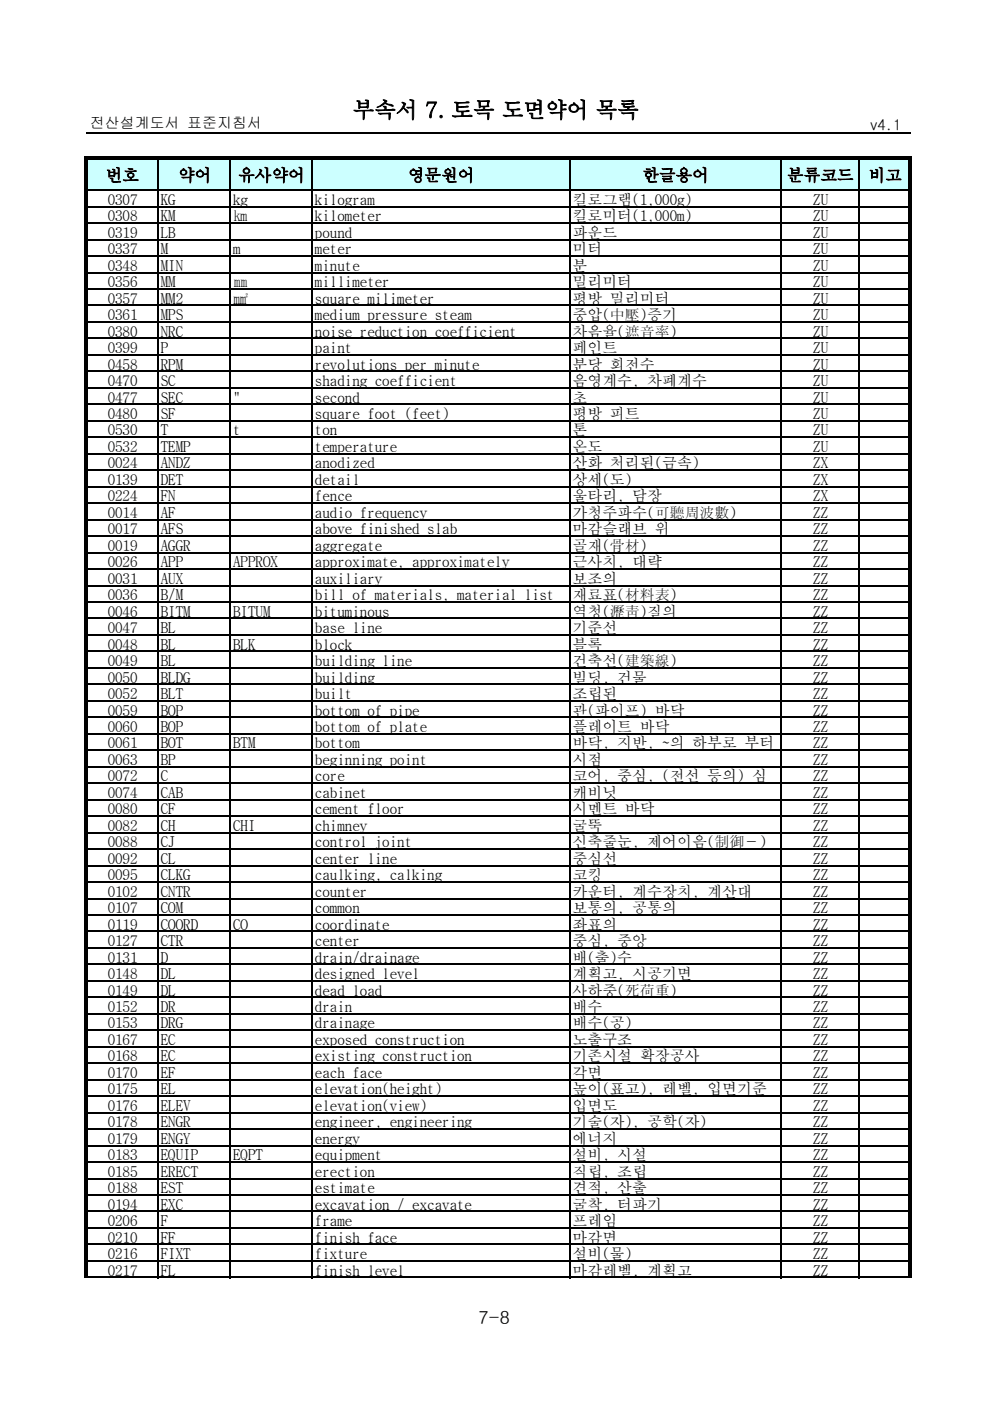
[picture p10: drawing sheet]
<svg xmlns="http://www.w3.org/2000/svg" width="210mm" height="297mm" viewBox="0 0 210 297" stroke-linecap="round" stroke-linejoin="round" font-family="sans-serif">
<defs><g id="words">
<text font-size="4.6" x="74.8" y="24.9">부속서 7. 토목 도면약어 목록</text>
<text font-size="3.9" x="101.4" y="280.8">7-8</text>
<g font-size="3.5">
<text x="22.4" y="38.4">번호</text>
<text x="37.8" y="38.4">약어</text>
<text x="50.5" y="38.4">유사약어</text>
<text x="86.5" y="38.4">영문원어</text>
<text x="136.2" y="38.4">한글용어</text>
<text x="166.9" y="38.4">분류코드</text>
<text x="184.2" y="38.4">비고</text>
</g>
<g font-size="3.2">
<text x="19" y="27.1">전산설계도서 표준지침서</text>
<text x="184.6" y="27.5">v4.1</text>
<text x="22.8" y="46.9">0308</text>
<text x="22.8" y="43.4">0307</text>
<text x="34.1" y="43.4">KG</text>
<text x="34.1" y="46.9">KM</text>
<text x="49.4" y="46.9">㎞</text>
<text x="49.4" y="43.4">kg</text>
<text x="66.8" y="43.4">kilogram</text>
<text x="66.8" y="46.9">kilometer</text>
<text x="121.4" y="43.4">킬로그램(1,000g)</text>
<text x="121.4" y="46.9">킬로미터(1,000m)</text>
<text x="172.5" y="43.4">ZU</text>
<text x="172.5" y="46.9">ZU</text>
<text x="22.8" y="53.9">0337</text>
<text x="22.8" y="50.4">0319</text>
<text x="34.1" y="53.9">M</text>
<text x="34.1" y="50.4">LB</text>
<text x="49.4" y="53.9">m</text>
<text x="66.8" y="50.4">pound</text>
<text x="66.8" y="53.9">meter</text>
<text x="121.4" y="50.4">파운드</text>
<text x="121.4" y="53.9">미터</text>
<text x="172.5" y="50.4">ZU</text>
<text x="172.5" y="53.9">ZU</text>
<text x="22.8" y="57.4">0348</text>
<text x="34.1" y="57.4">MIN</text>
<text x="66.8" y="57.4">minute</text>
<text x="121.4" y="57.4">분</text>
<text x="172.5" y="57.4">ZU</text>
<text x="22.8" y="60.9">0356</text>
<text x="22.8" y="64.4">0357</text>
<text x="34.1" y="60.9">MM</text>
<text x="34.1" y="64.4">MM2</text>
<text x="49.4" y="60.9">㎜</text>
<text x="49.4" y="64.4">㎟</text>
<text x="66.8" y="60.9">millimeter</text>
<text x="66.8" y="64.4">square milimeter</text>
<text x="121.4" y="64.4">평방 밀리미터</text>
<text x="121.4" y="60.9">밀리미터</text>
<text x="172.5" y="60.9">ZU</text>
<text x="172.5" y="64.4">ZU</text>
<text x="22.8" y="67.9">0361</text>
<text x="22.8" y="71.4">0380</text>
<text x="34.1" y="67.9">MPS</text>
<text x="34.1" y="71.4">NRC</text>
<text x="66.8" y="67.9">medium pressure steam</text>
<text x="66.8" y="71.4">noise reduction coefficient</text>
<text x="121.4" y="67.9">중압(中壓)증기</text>
<text x="121.4" y="71.4">차음율(遮音率)</text>
<text x="172.5" y="67.9">ZU</text>
<text x="172.5" y="71.4">ZU</text>
<text x="22.8" y="74.9">0399</text>
<text x="34.1" y="74.9">P</text>
<text x="66.8" y="74.9">paint</text>
<text x="121.4" y="74.9">페인트</text>
<text x="172.5" y="74.9">ZU</text>
<text x="22.8" y="78.4">0458</text>
<text x="22.8" y="81.9">0470</text>
<text x="34.1" y="78.4">RPM</text>
<text x="34.1" y="81.9">SC</text>
<text x="66.8" y="78.4">revolutions per minute</text>
<text x="66.8" y="81.9">shading coefficient</text>
<text x="121.4" y="78.4">분당 회전수</text>
<text x="121.4" y="81.9">음영계수, 차폐계수</text>
<text x="172.5" y="78.4">ZU</text>
<text x="172.5" y="81.9">ZU</text>
<text x="22.8" y="85.3">0477</text>
<text x="22.8" y="88.8">0480</text>
<text x="34.1" y="85.3">SEC</text>
<text x="34.1" y="88.8">SF</text>
<text x="49.4" y="85.3">&quot;</text>
<text x="66.8" y="85.3">second</text>
<text x="66.8" y="88.8">square foot (feet)</text>
<text x="121.4" y="88.8">평방 피트</text>
<text x="121.4" y="85.3">초</text>
<text x="172.5" y="88.8">ZU</text>
<text x="172.5" y="85.3">ZU</text>
<text x="22.8" y="92.3">0530</text>
<text x="22.8" y="95.8">0532</text>
<text x="34.1" y="92.3">T</text>
<text x="34.1" y="95.8">TEMP</text>
<text x="49.4" y="92.3">t</text>
<text x="66.8" y="92.3">ton</text>
<text x="66.8" y="95.8">temperature</text>
<text x="121.4" y="95.8">온도</text>
<text x="121.4" y="92.3">톤</text>
<text x="172.5" y="95.8">ZU</text>
<text x="172.5" y="92.3">ZU</text>
<text x="22.8" y="99.3">0024</text>
<text x="34.1" y="99.3">ANDZ</text>
<text x="66.8" y="99.3">anodized</text>
<text x="121.4" y="99.3">산화 처리된(금속)</text>
<text x="172.5" y="99.3">ZX</text>
<text x="22.8" y="102.8">0139</text>
<text x="22.8" y="106.3">0224</text>
<text x="34.1" y="102.8">DET</text>
<text x="34.1" y="106.3">FN</text>
<text x="66.8" y="102.8">detail</text>
<text x="66.8" y="106.3">fence</text>
<text x="121.4" y="102.8">상세(도)</text>
<text x="121.4" y="106.3">울타리, 담장</text>
<text x="172.5" y="102.8">ZX</text>
<text x="172.5" y="106.3">ZX</text>
<text x="22.8" y="109.8">0014</text>
<text x="22.8" y="113.3">0017</text>
<text x="34.1" y="109.8">AF</text>
<text x="34.1" y="113.3">AFS</text>
<text x="66.8" y="109.8">audio frequency</text>
<text x="66.8" y="113.3">above finished slab</text>
<text x="121.4" y="109.8">가청주파수(可聽周波數)</text>
<text x="121.4" y="113.3">마감슬래브 위</text>
<text x="172.5" y="109.8">ZZ</text>
<text x="172.5" y="113.3">ZZ</text>
<text x="22.8" y="116.8">0019</text>
<text x="34.1" y="116.8">AGGR</text>
<text x="66.8" y="116.8">aggregate</text>
<text x="121.4" y="116.8">골재(骨材)</text>
<text x="172.5" y="116.8">ZZ</text>
<text x="22.8" y="120.3">0026</text>
<text x="22.8" y="123.8">0031</text>
<text x="34.1" y="120.3">APP</text>
<text x="34.1" y="123.8">AUX</text>
<text x="49.4" y="120.3">APPROX</text>
<text x="66.8" y="120.3">approximate, approximately</text>
<text x="66.8" y="123.8">auxiliary</text>
<text x="121.4" y="120.3">근사치, 대략</text>
<text x="121.4" y="123.8">보조의</text>
<text x="172.5" y="120.3">ZZ</text>
<text x="172.5" y="123.8">ZZ</text>
<text x="22.8" y="127.3">0036</text>
<text x="22.8" y="130.7">0046</text>
<text x="34.1" y="127.3">B/M</text>
<text x="34.1" y="130.7">BITM</text>
<text x="49.4" y="130.7">BITUM</text>
<text x="66.8" y="127.3">bill of materials, material list</text>
<text x="66.8" y="130.7">bituminous</text>
<text x="121.4" y="127.3">재료표(材料表)</text>
<text x="121.4" y="130.7">역청(瀝靑)질의</text>
<text x="172.5" y="127.3">ZZ</text>
<text x="172.5" y="130.7">ZZ</text>
<text x="22.8" y="137.7">0048</text>
<text x="22.8" y="134.2">0047</text>
<text x="34.1" y="137.7">BL</text>
<text x="34.1" y="134.2">BL</text>
<text x="49.4" y="137.7">BLK</text>
<text x="66.8" y="137.7">block</text>
<text x="66.8" y="134.2">base line</text>
<text x="121.4" y="134.2">기준선</text>
<text x="121.4" y="137.7">블록</text>
<text x="172.5" y="134.2">ZZ</text>
<text x="172.5" y="137.7">ZZ</text>
<text x="22.8" y="141.2">0049</text>
<text x="34.1" y="141.2">BL</text>
<text x="66.8" y="141.2">building line</text>
<text x="121.4" y="141.2">건축선(建築線)</text>
<text x="172.5" y="141.2">ZZ</text>
<text x="22.8" y="148.2">0052</text>
<text x="22.8" y="144.7">0050</text>
<text x="34.1" y="148.2">BLT</text>
<text x="34.1" y="144.7">BLDG</text>
<text x="66.8" y="148.2">built</text>
<text x="66.8" y="144.7">building</text>
<text x="121.4" y="144.7">빌딩, 건물</text>
<text x="121.4" y="148.2">조립된</text>
<text x="172.5" y="144.7">ZZ</text>
<text x="172.5" y="148.2">ZZ</text>
<text x="22.8" y="151.7">0059</text>
<text x="22.8" y="155.2">0060</text>
<text x="34.1" y="151.7">BOP</text>
<text x="34.1" y="155.2">BOP</text>
<text x="66.8" y="151.7">bottom of pipe</text>
<text x="66.8" y="155.2">bottom of plate</text>
<text x="121.4" y="151.7">관(파이프) 바닥</text>
<text x="121.4" y="155.2">플레이트 바닥</text>
<text x="172.5" y="151.7">ZZ</text>
<text x="172.5" y="155.2">ZZ</text>
<text x="22.8" y="158.7">0061</text>
<text x="34.1" y="158.7">BOT</text>
<text x="49.4" y="158.7">BTM</text>
<text x="66.8" y="158.7">bottom</text>
<text x="121.4" y="158.7">바닥, 지반, ~의 하부로 부터</text>
<text x="172.5" y="158.7">ZZ</text>
<text x="22.8" y="162.2">0063</text>
<text x="22.8" y="165.7">0072</text>
<text x="34.1" y="162.2">BP</text>
<text x="34.1" y="165.7">C</text>
<text x="66.8" y="162.2">beginning point</text>
<text x="66.8" y="165.7">core</text>
<text x="121.4" y="162.2">시점</text>
<text x="121.4" y="165.7">코어, 중심, (전선 등의) 심</text>
<text x="172.5" y="162.2">ZZ</text>
<text x="172.5" y="165.7">ZZ</text>
<text x="22.8" y="169.2">0074</text>
<text x="22.8" y="172.7">0080</text>
<text x="34.1" y="169.2">CAB</text>
<text x="34.1" y="172.7">CF</text>
<text x="66.8" y="169.2">cabinet</text>
<text x="66.8" y="172.7">cement floor</text>
<text x="121.4" y="169.2">캐비닛</text>
<text x="121.4" y="172.7">시멘트 바닥</text>
<text x="172.5" y="169.2">ZZ</text>
<text x="172.5" y="172.7">ZZ</text>
<text x="22.8" y="176.1">0082</text>
<text x="22.8" y="179.6">0088</text>
<text x="34.1" y="176.1">CH</text>
<text x="34.1" y="179.6">CJ</text>
<text x="49.4" y="176.1">CHI</text>
<text x="66.8" y="176.1">chimney</text>
<text x="66.8" y="179.6">control joint</text>
<text x="121.4" y="176.1">굴뚝</text>
<text x="121.4" y="179.6">신축줄눈, 제어이음(制御－)</text>
<text x="172.5" y="176.1">ZZ</text>
<text x="172.5" y="179.6">ZZ</text>
<text x="22.8" y="183.1">0092</text>
<text x="34.1" y="183.1">CL</text>
<text x="66.8" y="183.1">center line</text>
<text x="121.4" y="183.1">중심선</text>
<text x="172.5" y="183.1">ZZ</text>
<text x="22.8" y="186.6">0095</text>
<text x="22.8" y="190.1">0102</text>
<text x="34.1" y="186.6">CLKG</text>
<text x="34.1" y="190.1">CNTR</text>
<text x="66.8" y="186.6">caulking, calking</text>
<text x="66.8" y="190.1">counter</text>
<text x="121.4" y="186.6">코킹</text>
<text x="121.4" y="190.1">카운터, 계수장치, 계산대</text>
<text x="172.5" y="186.6">ZZ</text>
<text x="172.5" y="190.1">ZZ</text>
<text x="22.8" y="193.6">0107</text>
<text x="22.8" y="197.1">0119</text>
<text x="34.1" y="193.6">COM</text>
<text x="34.1" y="197.1">COORD</text>
<text x="49.4" y="197.1">CO</text>
<text x="66.8" y="193.6">common</text>
<text x="66.8" y="197.1">coordinate</text>
<text x="121.4" y="197.1">좌표의</text>
<text x="121.4" y="193.6">보통의, 공통의</text>
<text x="172.5" y="193.6">ZZ</text>
<text x="172.5" y="197.1">ZZ</text>
<text x="22.8" y="200.6">0127</text>
<text x="34.1" y="200.6">CTR</text>
<text x="66.8" y="200.6">center</text>
<text x="121.4" y="200.6">중심, 중앙</text>
<text x="172.5" y="200.6">ZZ</text>
<text x="22.8" y="204.1">0131</text>
<text x="22.8" y="207.6">0148</text>
<text x="34.1" y="204.1">D</text>
<text x="34.1" y="207.6">DL</text>
<text x="66.8" y="204.1">drain/drainage</text>
<text x="66.8" y="207.6">designed level</text>
<text x="121.4" y="204.1">배(출)수</text>
<text x="121.4" y="207.6">계획고, 시공기면</text>
<text x="172.5" y="207.6">ZZ</text>
<text x="172.5" y="204.1">ZZ</text>
<text x="22.8" y="211.1">0149</text>
<text x="22.8" y="214.6">0152</text>
<text x="34.1" y="211.1">DL</text>
<text x="34.1" y="214.6">DR</text>
<text x="66.8" y="211.1">dead load</text>
<text x="66.8" y="214.6">drain</text>
<text x="121.4" y="211.1">사하중(死荷重)</text>
<text x="121.4" y="214.6">배수</text>
<text x="172.5" y="211.1">ZZ</text>
<text x="172.5" y="214.6">ZZ</text>
<text x="22.8" y="218.1">0153</text>
<text x="22.8" y="221.6">0167</text>
<text x="34.1" y="218.1">DRG</text>
<text x="34.1" y="221.6">EC</text>
<text x="66.8" y="218.1">drainage</text>
<text x="66.8" y="221.6">exposed construction</text>
<text x="121.4" y="218.1">배수(공)</text>
<text x="121.4" y="221.6">노출구조</text>
<text x="172.5" y="221.6">ZZ</text>
<text x="172.5" y="218.1">ZZ</text>
<text x="22.8" y="225">0168</text>
<text x="34.1" y="225">EC</text>
<text x="66.8" y="225">existing construction</text>
<text x="121.4" y="225">기존시설 확장공사</text>
<text x="172.5" y="225">ZZ</text>
<text x="22.8" y="232">0175</text>
<text x="22.8" y="228.5">0170</text>
<text x="34.1" y="232">EL</text>
<text x="34.1" y="228.5">EF</text>
<text x="66.8" y="232">elevation(height)</text>
<text x="66.8" y="228.5">each face</text>
<text x="121.4" y="228.5">각면</text>
<text x="121.4" y="232">높이(표고), 레벨, 입면기준</text>
<text x="172.5" y="228.5">ZZ</text>
<text x="172.5" y="232">ZZ</text>
<text x="22.8" y="235.5">0176</text>
<text x="22.8" y="239">0178</text>
<text x="34.1" y="235.5">ELEV</text>
<text x="34.1" y="239">ENGR</text>
<text x="66.8" y="235.5">elevation(view)</text>
<text x="66.8" y="239">engineer, engineering</text>
<text x="121.4" y="235.5">입면도</text>
<text x="121.4" y="239">기술(자), 공학(자)</text>
<text x="172.5" y="235.5">ZZ</text>
<text x="172.5" y="239">ZZ</text>
<text x="22.8" y="242.5">0179</text>
<text x="22.8" y="246">0183</text>
<text x="34.1" y="242.5">ENGY</text>
<text x="34.1" y="246">EQUIP</text>
<text x="49.4" y="246">EQPT</text>
<text x="66.8" y="246">equipment</text>
<text x="66.8" y="242.5">energy</text>
<text x="121.4" y="242.5">에너지</text>
<text x="121.4" y="246">설비, 시설</text>
<text x="172.5" y="246">ZZ</text>
<text x="172.5" y="242.5">ZZ</text>
<text x="22.8" y="249.5">0185</text>
<text x="34.1" y="249.5">ERECT</text>
<text x="66.8" y="249.5">erection</text>
<text x="121.4" y="249.5">직립, 조립</text>
<text x="172.5" y="249.5">ZZ</text>
<text x="22.8" y="256.5">0194</text>
<text x="22.8" y="253">0188</text>
<text x="34.1" y="256.5">EXC</text>
<text x="34.1" y="253">EST</text>
<text x="66.8" y="253">estimate</text>
<text x="66.8" y="256.5">excavation / excavate</text>
<text x="121.4" y="253">견적, 산출</text>
<text x="121.4" y="256.5">굴착, 터파기</text>
<text x="172.5" y="253">ZZ</text>
<text x="172.5" y="256.5">ZZ</text>
<text x="22.8" y="260">0206</text>
<text x="22.8" y="263.5">0210</text>
<text x="34.1" y="260">F</text>
<text x="34.1" y="263.5">FF</text>
<text x="66.8" y="260">frame</text>
<text x="66.8" y="263.5">finish face</text>
<text x="121.4" y="263.5">마감면</text>
<text x="121.4" y="260">프레임</text>
<text x="172.5" y="263.5">ZZ</text>
<text x="172.5" y="260">ZZ</text>
<text x="22.8" y="267">0216</text>
<text x="34.1" y="267">FIXT</text>
<text x="66.8" y="267">fixture</text>
<text x="121.4" y="267">설비(물)</text>
<text x="172.5" y="267">ZZ</text>
<text x="22.8" y="270.4">0217</text>
<text x="34.1" y="270.4">FL</text>
<text x="66.8" y="270.4">finish level</text>
<text x="121.4" y="270.4">마감레벨, 계획고</text>
<text x="172.5" y="270.4">ZZ</text>
</g>
</g></defs>
<path d="M18.2 33.4h174.9v6.9h-174.9z" fill="#cff"/>
<path d="M18.5 33.1h174.9v.7h-174.9zM17.8 33.1h.7v7.2h-.7zM192.7 33.8h.7v6.5h-.7zM17.8 40.2h.7v230.8h-.7zM192.7 40.2h.7v230.8h-.7z" fill="#000"/>
<g fill="none" stroke="#000" stroke-width=".34">
<path d="M18.2 28.2h174.9M33.5 33.8v6.5M48.9 33.8v6.5M66.2 33.8v6.5M120.8 33.8v6.5M165.6 33.8v6.5M182.2 33.8v6.5M18.5 40.3h174.2M18.5 43.8h174.2M18.5 47.3h174.2M18.5 50.8h174.2M18.5 54.3h174.2"/>
<path d="M18.5 57.8h174.2M33.5 40.5v230.5M48.9 40.5v230.5M66.2 40.5v230.5M120.8 40.5v230.5M165.6 40.5v230.5M182.2 40.5v230.5M18.5 61.3h174.2M18.5 64.8h174.2M18.5 68.3h174.2M18.5 71.8h174.2M18.5 75.2h174.2"/>
<path d="M18.5 78.7h174.2M18.5 82.2h174.2M18.5 85.7h174.2M18.5 89.2h174.2M18.5 92.7h174.2M18.5 96.2h174.2M18.5 99.7h174.2M18.5 103.2h174.2M18.5 106.7h174.2M18.5 110.2h174.2M18.5 113.7h174.2M18.5 117.2h174.2"/>
<path d="M18.5 120.7h174.2M18.5 124.1h174.2M18.5 127.6h174.2M18.5 131.1h174.2M18.5 134.6h174.2M18.5 138.1h174.2M18.5 141.6h174.2M18.5 145.1h174.2M18.5 148.6h174.2M18.5 152.1h174.2M18.5 155.6h174.2M18.5 159.1h174.2"/>
<path d="M18.5 162.6h174.2M18.5 166.1h174.2M18.5 169.5h174.2M18.5 173h174.2M18.5 176.5h174.2M18.5 180h174.2M18.5 183.5h174.2M18.5 187h174.2M18.5 190.5h174.2M18.5 194h174.2M18.5 197.5h174.2M18.5 201h174.2"/>
<path d="M18.5 204.5h174.2M18.5 208h174.2M18.5 211.5h174.2M18.5 214.9h174.2M18.5 218.4h174.2M18.5 221.9h174.2M18.5 225.4h174.2M18.5 228.9h174.2M18.5 232.4h174.2M18.5 235.9h174.2M18.5 239.4h174.2M18.5 242.9h174.2"/>
<path d="M18.5 246.4h174.2M18.5 249.9h174.2M18.5 253.4h174.2M18.5 256.9h174.2M18.5 260.3h174.2M18.5 263.8h174.2M18.5 267.3h174.2M18.5 270.8h174.2"/>
</g>
<use href="#words"/>
</svg>
